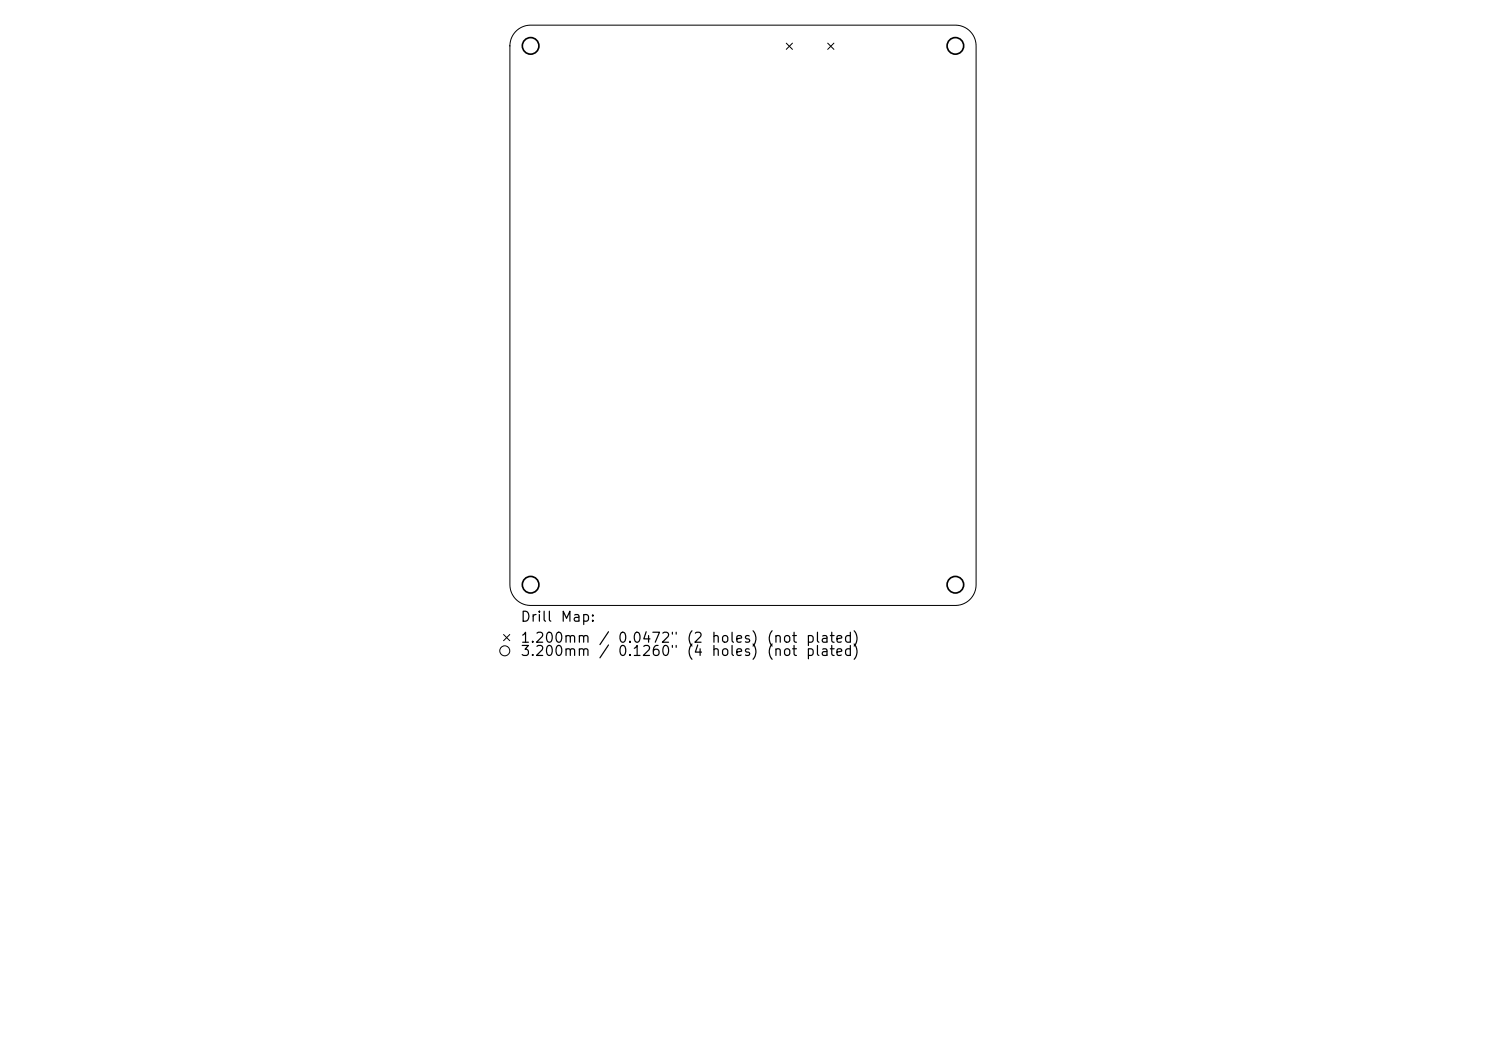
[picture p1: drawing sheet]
<svg xmlns="http://www.w3.org/2000/svg" width="297mm" height="210mm" viewBox="0 0 297 210" stroke-linecap="round" stroke-linejoin="round" font-family="sans-serif">
<defs><g id="words">
<g font-size="2">
<text x="103.9" y="124.7">Drill</text>
<text x="111.9" y="124.7">Map:</text>
<text x="103.9" y="128.9">1.200mm</text>
<text x="103.9" y="131.6">3.200mm</text>
<text x="119.5" y="128.9">/</text>
<text x="119.5" y="131.6">/</text>
<text x="123.3" y="128.9">0.0472&quot;</text>
<text x="123.3" y="131.6">0.1260&quot;</text>
<text x="137.1" y="128.9">(2</text>
<text x="137.1" y="131.6">(4</text>
<text x="142" y="128.9">holes)</text>
<text x="142" y="131.6">holes)</text>
<text x="153.1" y="128.9">(not</text>
<text x="153.1" y="131.6">(not</text>
<text x="160.9" y="128.9">plated)</text>
<text x="160.9" y="131.6">plated)</text>
</g>
</g></defs>
<g fill="none" stroke="#000" stroke-width=".2">
<path d="M103.1 6.2a4.1 4.1 0 0 1 3-1.2h84.8a4.1 4.1 0 0 1 4.2 4.2v107.6a4.1 4.1 0 0 1-4.2 4.2h-84.8a4.1 4.1 0 0 1-4.2-4.2v-107.6a4.1 4.1 0 0 1 1.2-3zM157.1 8.6l1.3 1.3M158.4 8.6l-1.3 1.3M165.4 8.6l1.3 1.3M166.7 8.6l-1.3 1.3M100.6 126.8l1.3 1.2M101.9 126.8l-1.3 1.2"/>
<circle cx="100.9" cy="130" r="1"/>
</g>
<g fill="none" stroke="#000" stroke-width=".33">
<circle cx="106.1" cy="9.2" r="1.66"/>
<circle cx="190.9" cy="9.2" r="1.66"/>
<circle cx="106.1" cy="116.8" r="1.66"/>
<circle cx="190.9" cy="116.8" r="1.66"/>
</g>
<use href="#words"/>
</svg>
